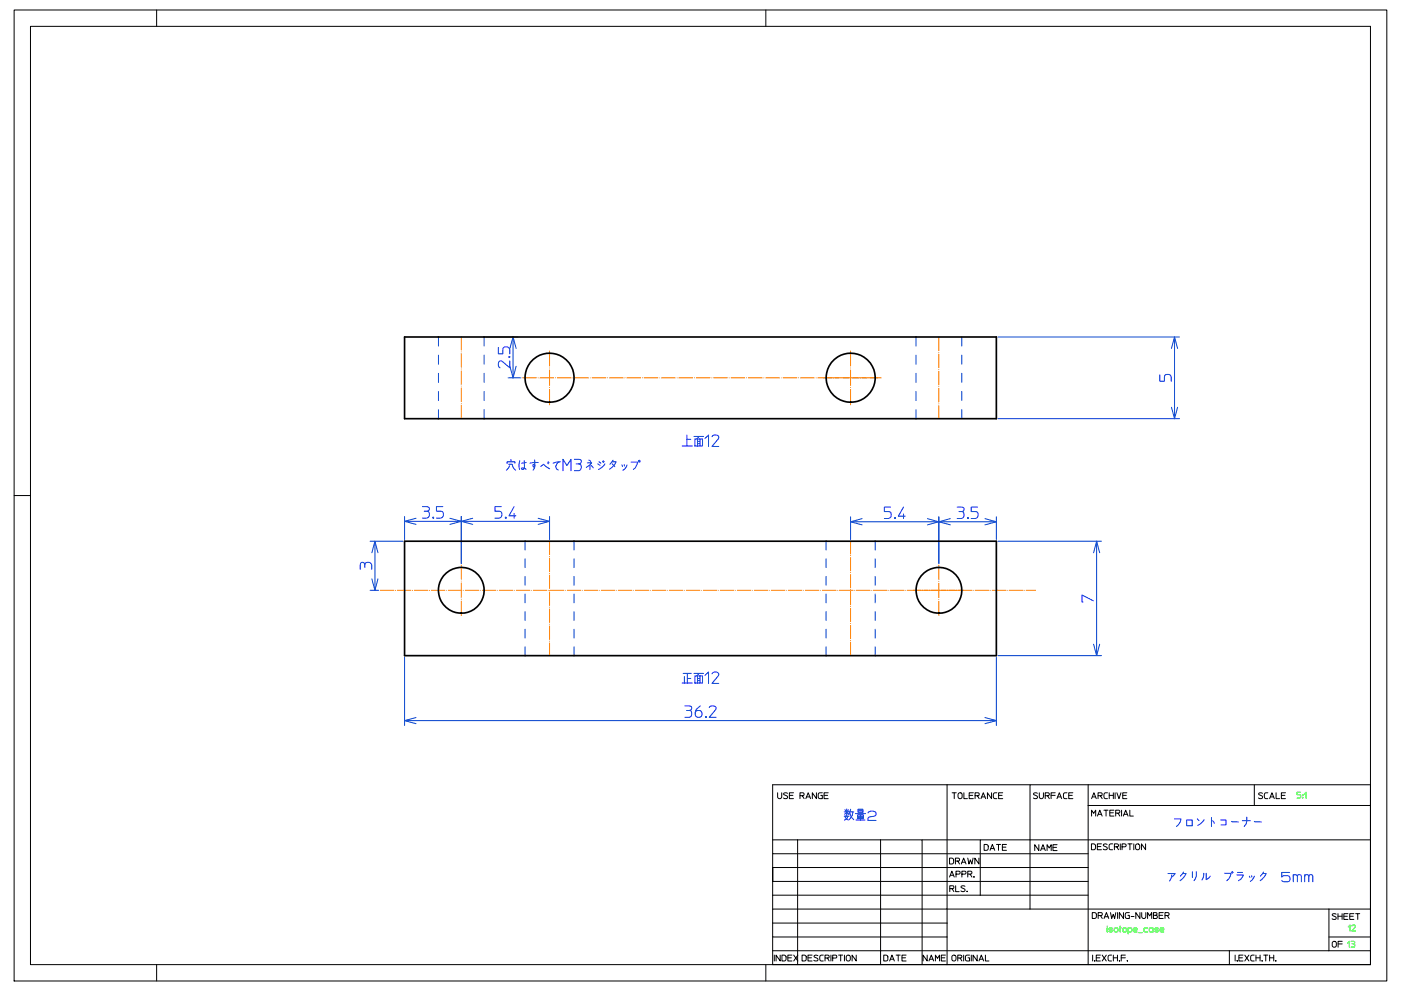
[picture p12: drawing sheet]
<svg xmlns="http://www.w3.org/2000/svg" width="420mm" height="297mm" viewBox="0 0 420 297" stroke-linecap="round" stroke-linejoin="round" font-family="sans-serif">
<path d="M156.7 113.2h107.5M281.4 101v24.5M138.3 125.5v-24.5M114 176.9h196.4" fill="none" stroke="#ff8000" stroke-width=".3" stroke-dasharray="4.1 .5 0 .5"/>
<path d="M246.9 113.2h16.2M164.7 121.3v-16.1M255 121.3v-16.1" fill="none" stroke="#ff8000" stroke-width=".3" stroke-dasharray="4.6 .6 0 .6"/>
<path d="M131.4 101v24.5M274.6 101v24.5M145.1 125.5v-24.5M288.3 125.5v-24.5" fill="none" stroke="#0040cc" stroke-width=".3" stroke-dasharray="2.7 2.7"/>
<path d="M164.7 162.2v34.3M255 196.5v-34.3" fill="none" stroke="#ff8000" stroke-width=".3" stroke-dasharray="4 .5 0 .5"/>
<path d="M281.4 169.4v15.1M289 176.9h-15.1M138.3 184.5v-15.1" fill="none" stroke="#ff8000" stroke-width=".3" stroke-dasharray="4.3 .5 0 .5"/>
<path d="M172.1 162.2v34.3M262.4 162.2v34.3M157.4 196.5v-34.3M247.6 196.5v-34.3" fill="none" stroke="#0040cc" stroke-width=".3" stroke-dasharray="2.6 2.6"/>
<g fill="none" stroke="#00f" stroke-width=".3">
<path d="M149.4 104.1v1.9h1.3v-1.3a1.08 1.08 0 0 1 1.1-.8 1.08 1.08 0 0 1 1 .8v1.3M152.5 106.9h.3v.2h-.3zM152.7 107h.1M152.8 108.2v2l-2.6-2a1.14 1.14 0 0 0-.8 .9 1.14 1.14 0 0 0 .5 1.1M347.7 112.4v1.9h1.4v-1.3a1.07 1.07 0 0 1 1-.8 1.07 1.07 0 0 1 1 .8v1.3M152.5 139.1h1l.2 .8 .9 1M152.8 139.6l-1 1.3M153.2 137.7v.7M154.4 138.8v-.4h-2.4v.5M155.8 138.1l-.2 .9 .2 1.7M157.2 138.1v2.3l-.6 .3-.3-.2v-.2l.5-.1 .9 .4M157.7 138.6l-1.3 .2"/>
<path d="M160.3 137.9v1.9l-.3 .2-.3-.4 .1-.4 .3-.1a1.43 1.43 0 0 1-.3 1.8M161.4 138.6l-2.5 .2M162.1 139.8l.8-.7 1.9 1.4M164.1 138.7l.3 .3M164.3 138.4l.3 .3M167.5 138.5a1.5 1.5 0 0 0-.5 2.1l.4 .3M168 138.4l-2.2 .4M172.2 137.7h1.7a.7 .7 0 0 1 .4 .8 .7 .7 0 0 1-.7 .5 1.07 1.07 0 0 1 .7 1.1 1.07 1.07 0 0 1-.8 1h-1.3M172.7 139h.9M176.1 138.7h1.3l-1.6 1.4M176.5 137.9l.6 .4M176.8 139.3v1.4"/>
<path d="M177.2 139.4l.7 .8M179.2 139l.7 .4M179.6 138.4l.5 .4M180.6 138.3l.3 .3M180.8 138.1l.3 .3M181.4 139l-.5 .7-1.5 1M183.5 138.4h1.2l-1.1 1.6-.9 .6M183.6 139l.7 .9M183.8 137.9l-1 1.2M186.4 139.3l.2 .5M187.1 139.2l.1 .5M188 139.3l-.8 1.3-.5 .3"/>
<path d="M189.2 138.5h2l-.8 1.7-.5 .5M191.5 138.1h.4v.3h-.4zM204.5 133.7h3M205.9 131.7h1.2M205.9 130.4v3.3M208 130.8h2.9M208.3 131.5h2.3v2.2h-2.3zM209.1 131.5v2.2M209.1 133h.7M209.1 132.3h.7M209.5 130.8l-.5 .7M209.8 131.5v2.2"/>
<path d="M211.3 131.4l1.1-1v3.4M213.4 130.9a1.11 1.11 0 0 1 1.2-.5 1.11 1.11 0 0 1 .9 .8l-2.1 2.6h2.1M126.6 151.8l1.8 .1a.68 .68 0 0 1 .3 .8 .68 .68 0 0 1-.7 .5 1.09 1.09 0 0 1 .8 1.1 1.09 1.09 0 0 1-.8 1h-1.4M127.2 153.2h.8M129.8 155h.2v.3h-.2zM129.9 155.2h.1M132.8 151.8h-2v1.4h1.4a1.08 1.08 0 0 1 .7 1 1.08 1.08 0 0 1-.7 1.1h-1.4M150.3 151.8h-1.9v1.4h1.3a1.08 1.08 0 0 1 .8 1 1.08 1.08 0 0 1-.8 1.1h-1.3M151.5 155h.2v.3h-.2zM151.7 155.2h.1M154.1 151.8l-1.5 2.8h2.1M154.1 153.9v1.4"/>
<path d="M168.8 141.1v-3.4l1.2 1.8 1.2-1.8v3.4M267 152h-1.9v1.3h1.3a1.08 1.08 0 0 1 .8 1.1 1.08 1.08 0 0 1-.8 1h-1.3M268.2 155.1h.3v.3h-.3zM268.4 155.3h.1M270.9 152l-1.6 2.7h2.1M270.9 154v1.4M286.9 152h1.4l.6 .2v.8l-.6 .3a1.11 1.11 0 0 1 .7 1.1 1.11 1.11 0 0 1-.7 1h-1.4M287.5 153.3h.8M290.1 155.1h.2v.3h-.2zM290.2 155.3h.1M293.1 152h-2v1.3h1.4a1.08 1.08 0 0 1 .7 1.1 1.08 1.08 0 0 1-.7 1h-1.4M108 170.6l.1-1.7a.68 .68 0 0 1 .8-.4 .68 .68 0 0 1 .5 .7 1.09 1.09 0 0 1 1-.7 1.09 1.09 0 0 1 1 .8v1.3"/>
<path d="M109.4 169.2v.9M327.8 180.1l-3.5-1.8v2.1h.4M204.5 204.7h3M204.8 201.8h2.5M205.2 202.8v1.9M205.3 211.6h1.3l.7 .2v.8l-.6 .3a1.08 1.08 0 0 1 .7 1.1 1.08 1.08 0 0 1-.8 1h-1.3M205.8 212.9h.9M206.1 203.3h1M206.1 201.8v2.9M208 201.8h2.9M208.3 202.6h2.3v2.1h-2.3zM209.1 202.6v2.1"/>
<path d="M209.1 203.3h.7M209.1 204h.7M209.5 201.8l-.5 .8M209.8 202.6v2.1M209.9 211.6a2.26 2.26 0 0 0-1.2 3.1 1.05 1.05 0 0 0 1.6-.1 1.05 1.05 0 0 0-.4-1.5 1.05 1.05 0 0 0-1.5 .7M211.3 202.4l1.1-1v3.4M211.5 214.7h.2v.3h-.2zM211.7 214.9h.1M212.6 212.1a1.11 1.11 0 0 1 1.2-.6 1.11 1.11 0 0 1 .9 .9l-2.1 2.6h2.1M213.4 201.9a1.1 1.1 0 0 1 1.2-.5 1.1 1.1 0 0 1 .9 .9l-2.1 2.5h2.1M253.1 244.6h1.4M253.1 243.3h1.4"/>
<path d="M253.3 242.7l.2 .3M253.4 245l.9 .8M253.8 244.3l-.4 .8M253.9 243.3l-.7 .7M253.9 242.5v1.7M254 243.5l.3 .5M254.1 244.6l-.4 .9-.5 .3M254.3 242.7l-.2 .4M254.8 243.6l.1 .6 1 1.5M254.8 243.3h1.1M255 242.5l-.6 1.5M255.7 243.5l-.2 .9-1 1.3"/>
<path d="M256.4 243.8h3.1M256.6 245.8h2.7M257 245.3h1.9M257.1 244.2h1.7v.8h-1.7zM257.1 244.6h1.7M257.2 242.5h1.5v.9h-1.5zM257.2 243h1.5M258 244.2v1.6M260.2 243.6a1.52 1.52 0 0 1 2.4 0l-.1 .8-2.2 .6-.1 .9h2.4M352.1 245.4h1.9l-.2 .9-1.1 1.4M355.7 245.7h1.7v1.8h-1.7zM359 245.4l.4 .6"/>
<path d="M361 245.7l-1.3 1.3-.6 .4M363.2 245v2.7M363.5 246l.5 .7M366 245.7h1.5v1.5h-1.5M369.2 246.2l2.1 .2M372.4 246h2.5M373.8 244.9l-.2 2-.6 .8M376 246.2l2.1 .2M350.1 261.8h2.2l-.8 1M351.3 262.2l-.7 1.9M354.5 261.8h1.1l-.5 .8-1.3 1.3M354.8 261.4l-.9 1.2"/>
<path d="M357.5 261.3v1.7M358.6 261.3v1.3l-.7 1.3M360.9 261.7l-.3 1.5-.3 .5M361.6 261.7v1.9l.7-.4 .5-.6M367.1 261.7h2l-.7 1.6-.6 .6M369.2 261.4l.3 .3M369.4 261.2l.3 .3M370.8 262.2h1.9l-.7 1.3-.7 .4M371 261.5h1.5M374.5 262.6l.2 .4M375.2 262.4l.1 .5M376.1 262.6l-.8 1.2-.5 .4"/>
<path d="M378.5 261.8h1.1l-.5 .8-1.3 1.3M378.8 261.4l-.9 1.2M386.6 261.5h-2.4v1.4l.7-.5 1.5 .2a.99 .99 0 0 1-.4 1.7h-1.1l-.7-.5M387.7 262.6l.1-.4 .4-.1 .5 .1 .2 .4M387.7 262.1v2.2M388.9 264.3v-1.7l.2-.4 .3-.1 .6 .1 .1 .4v1.7M391.1 262.6l.2-.4 .3-.1 .5 .1 .3 .4M391.1 262.1v2.2M392.4 264.3v-1.7a.61 .61 0 0 1 .6-.5 .61 .61 0 0 1 .6 .5v1.7"/>
</g>
<g fill="none" stroke="#0040cc" stroke-width=".3">
<path d="M145.6 101h9.7M152.3 113.2h3.9M152.9 109.8l.9 3.4 .9-3.4M152.9 104.4l.9-3.4 .9 3.4M153.8 101v12.2M299.2 101h54.4M351.2 104.4l.9-3.4 .9 3.4M352.1 101v24.5M299.2 125.5h54.4M351.2 122.1l.9 3.4 .9-3.4M121.3 154.8v6.9M121.3 156.2h43.4"/>
<path d="M124.7 155.3l-3.4 .9 3.4 1M134.9 155.3l3.4 .9-3.4 1M138.3 154.8v14.1M141.7 155.3l-3.4 .9 3.4 1M161.3 155.3l3.4 .9-3.4 1M164.7 154.8v6.9M255 156.4h43.7M255 154.9v6.8M258.4 155.4l-3.4 1 3.4 .9M278 155.4l3.4 1-3.4 .9M281.4 154.9v14M284.9 155.4l-3.5 1 3.5 .9"/>
<path d="M295.3 155.4l3.4 1-3.4 .9M298.7 154.9v6.8M110.9 162.2h9.9M110.9 176.9h2.6M111.5 165.7l.9-3.5 .9 3.5M111.5 173.5l.9 3.4 .9-3.4M112.4 162.2v14.7M299.2 162.2h31M327.8 165.7l1-3.5 .9 3.5M328.8 162.2v34.3M121.3 197v20.4M298.7 197v20.4"/>
<path d="M299.2 196.5h31M327.8 193.1l1 3.4 .9-3.4M121.3 216h177.4M124.7 215l-3.4 1 3.4 .9M295.3 215l3.4 1-3.4 .9"/>
</g>
<g fill="none" stroke="#000" stroke-width=".5">
<path d="M121.3 101h177.4v24.5h-177.4zM121.3 162.2h177.4v34.3h-177.4z"/>
<circle cx="164.7" cy="113.2" r="7.3"/>
<circle cx="255" cy="113.2" r="7.3"/>
<circle cx="138.3" cy="176.9" r="6.9"/>
<circle cx="281.5" cy="176.9" r="6.9"/>
</g>
<g fill="none" stroke="#000" stroke-width=".3">
<path d="M4.2 3h411.5v291h-411.5zM9.1 7.9h401.7v281.2h-401.7zM47 3v4.9M229.6 3v4.9M4.2 148.5h4.9M233.1 237.6v1.2a.62 .62 0 0 0 .6 .6 .62 .62 0 0 0 .7-.6v-1.2M236.1 237.8a.63 .63 0 0 0-.7-.2 .63 .63 0 0 0-.5 .5l.9 .4a.48 .48 0 0 1 .3 .7 .48 .48 0 0 1-.7 .2l-.5-.3M236.6 238.4h1.1M237.9 237.6h-1.3v1.8h1.3M239.8 238.5v.9M240.5 238.5h-.7v-.9h.9a.45 .45 0 0 1 .4 .5 .45 .45 0 0 1-.6 .4l.6 .9M241.6 239.4l.7-1.8 .7 1.8"/>
<path d="M241.8 238.8h1M244.8 237.6v1.8l-1.3-1.8v1.8M246.5 237.6h-.9l-.3 .5 .1 1 1.1 .3v-1h-.4M247.1 238.4h1M248.3 237.6h-1.2v1.8h1.2M283.9 235.2v37.2h-52.3v4.2M285.4 237.6h.7v1.8M286.1 237.6h.6M287.3 237.8a.62 .62 0 0 1 .7-.2 .62 .62 0 0 1 .4 .5v.7a.62 .62 0 0 1-.6 .6 .62 .62 0 0 1-.6-.6zM289 237.6v1.8h1M290.5 238.4h1.1M291.8 237.6h-1.3v1.8h1.3"/>
<path d="M292.3 238.5v.9M293 238.5h-.7v-.9h.9a.45 .45 0 0 1 .3 .5 .45 .45 0 0 1-.5 .4l.5 .9M294.1 239.4l.7-1.8 .7 1.8M294.3 238.8h1M297.3 237.6v1.8l-1.3-1.8v1.8M298.8 237.6h-.7l-.3 .5 .1 1 .9 .3M299.4 238.4h1M300.6 237.6h-1.2v1.8h1.2M308.8 235.2h-77.2v16.5M311 237.8a.61 .61 0 0 0-.7-.2 .61 .61 0 0 0-.4 .5l.9 .4a.44 .44 0 0 1 .2 .5 .44 .44 0 0 1-.4 .4l-.8-.3M311.6 237.6v1.2a.62 .62 0 0 0 .6 .6 .62 .62 0 0 0 .6-.6v-1.2M313.3 238.5v.9"/>
<path d="M314 238.5h-.7v-.9h.8a.45 .45 0 0 1 .5 .5 .45 .45 0 0 1-.6 .4l.6 .9M315.1 238.4h1.2M316.3 237.6h-1.2v1.8M316.9 239.4l.7-1.8 .7 1.8M317.1 238.8h.9M319.9 237.6h-.8l-.3 .5 .1 1 1 .3M320.4 238.4h1.1M321.6 237.6h-1.2v1.8h1.2M326.2 235.2h-17.4v16.5M326.2 235.2h49.8v6.2M326.2 235.2v53.9M327.2 239.4l.7-1.8 .7 1.8"/>
<path d="M327.5 238.8h.9M329.2 238.5v.9M329.9 238.5h-.7v-.9h.8a.45 .45 0 0 1 .4 .5 .45 .45 0 0 1-.5 .4l.5 .9M332 237.6h-.7l-.4 .5 .1 1 1 .3M332.5 237.6v1.8M332.5 238.4h1.3M333.8 237.6v1.8M334.3 237.6v1.8M334.8 237.6l.7 1.8 .6-1.8M336.6 238.4h1M337.8 237.6h-1.2v1.8h1.2M376 235.2h34.8"/>
<path d="M378.5 237.8a.6 .6 0 0 0-.7-.3 .6 .6 0 0 0-.4 .6l.8 .4a.45 .45 0 0 1 .3 .5 .45 .45 0 0 1-.5 .4l-.7-.3M380.1 237.6h-.8l-.3 .5 .1 1 1 .3M380.6 239.4l.7-1.8 .7 1.8M380.9 238.8h.9M382.6 237.6v1.8h1M384.1 238.4h1.1M385.4 237.6h-1.3v1.8h1.3M231.6 251.7v4.2h94.6M231.6 255.9v16.5M231.6 251.7h32.4M231.6 260h94.6M239.1 251.7v37.4"/>
<path d="M264 251.7v37.4h-24.9M264 251.7h12.4v37.4h-12.4M276.4 251.7h17.5M284.7 257.2h.7l.5 .3v.9l-.2 .4-1 .1zM286.4 258.1v.8M287.1 258.1h-.7v-.9h.9a.45 .45 0 0 1 .4 .5 .45 .45 0 0 1-.6 .4l.6 .8M288.2 258.9l.7-1.7 .7 1.7M288.4 258.4h1M290.1 257.2l.4 1.7 .4-1.2 .5 1.2 .3-1.7M293.5 257.2v1.7l-1.3-1.7v1.7M295 253.1h.7l.5 .3 .1 .9-.2 .4-1.1 .1zM296.8 254.8l.7-1.7 .7 1.7"/>
<path d="M297 254.3h1M298.7 253.1h.6v1.7M299.3 253.1h.7M300.5 253.9h1.1M301.7 253.1h-1.2v1.7h1.2M308.8 251.7h-14.9v16.6M308.8 251.7h102M308.8 251.7v20.7M311.4 253.1v1.8l-1.2-1.8v1.8M312 254.9l.7-1.8 .7 1.8M312.2 254.4h1M313.9 254.9v-1.8l.6 1 .6-1v1.8"/>
<path d="M315.7 254h1M316.9 253.1h-1.2v1.8h1.2M326.2 241.4h84.6M327.2 252.9h.7l.5 .4v.8l-.3 .5-.9 .1zM327.2 244.6v-1.8l.7 1 .6-1v1.8M329 253.7h1M329 244.6l.7-1.8 .7 1.8M329.2 244h1M330.2 252.9h-1.2v1.8h1.2M330.9 242.8h.7v1.8M331.6 242.8h.6M331.9 253.1a.63 .63 0 0 0-.7-.2 .63 .63 0 0 0-.4 .5l.9 .5a.42 .42 0 0 1 .3 .5 .42 .42 0 0 1-.5 .3l-.8-.2"/>
<path d="M332.7 243.6h1.1M333.6 252.9l-.8 .1-.3 .4 .1 1.1 1 .2M333.9 242.8h-1.2v1.8h1.2M334.1 253.8v.9M334.5 243.7v.9M334.8 253.8h-.7v-.9h.8a.45 .45 0 0 1 .4 .5 .45 .45 0 0 1-.5 .4l.5 .9M335.2 243.7h-.7v-.9h.8a.45 .45 0 0 1 .4 .5 .45 .45 0 0 1-.5 .4l.5 .9M335.8 252.9v1.8M336.2 242.8v1.8M336.4 253.8h.8a.44 .44 0 0 0 .4-.5 .44 .44 0 0 0-.4-.4h-.8v1.8M336.8 244.6l.7-1.8 .7 1.8M337 244h1"/>
<path d="M338.1 252.9h.6v1.8M338.7 242.8v1.8h1.1M338.7 252.9h.7M339.9 252.9v1.8M340.6 253a.64 .64 0 0 1 1.1 .4v.7a.62 .62 0 0 1-.7 .6 .62 .62 0 0 1-.6-.6zM343.4 252.9v1.8l-1.2-1.8v1.8M231.6 276.6v4.2h52.3M231.6 264.1v-4.1v4.1M231.6 276.6h52.3M231.6 264.2h94.6M231.6 268.3h94.6M284.7 262.9l.7-1.8 .7 1.8"/>
<path d="M284.7 266.3v.9M284.9 262.3h1M285.4 266.3h-.7v-.8h.9a.45 .45 0 0 1 .4 .5 .45 .45 0 0 1-.6 .3l.6 .9M286.5 265.5v1.7h1M286.6 262h.8a.44 .44 0 0 0 .4-.5 .44 .44 0 0 0-.4-.4h-.8v1.8M288.4 262h.8a.44 .44 0 0 0 .4-.5 .44 .44 0 0 0-.4-.4h-.8v1.8M289.3 265.6a.63 .63 0 0 0-.7-.2 .63 .63 0 0 0-.5 .6l.9 .4a.48 .48 0 0 1 .3 .6 .48 .48 0 0 1-.7 .2l-.5-.2M289.8 267.1l.2 .1zM289.9 267.2h.1M290.1 262v.9M290.8 262h-.7v-.9h.9a.45 .45 0 0 1 .4 .5 .45 .45 0 0 1-.6 .4l.6 .9M291.9 262.7l.1 .2z"/>
<path d="M292 262.8h.1M327.4 273.5l1.2 .2 .1 1-.4 .5-.9 .1zM329.2 274.4v.9M329.9 274.4h-.7v-.9h.9a.45 .45 0 0 1 .3 .5 .45 .45 0 0 1-.5 .4l.5 .9M331 275.3l.7-1.8 .7 1.8M331.2 274.7h1M332.9 273.5l.4 1.8 .4-1.3 .5 1.3 .3-1.8M335 273.5v1.8M336.8 273.5v1.8l-1.2-1.8v1.8M338.6 273.5h-1l-.3 .5 .1 1.1 1.2 .2v-1h-.5M339.1 274.7h.9M341.7 273.5v1.8l-1.2-1.8v1.8"/>
<path d="M342.3 273.5v1.2a.62 .62 0 0 0 .6 .6 .62 .62 0 0 0 .6-.6v-1.2M344 275.3v-1.8l.7 1 .6-1v1.8M345.8 274.3h.7a.48 .48 0 0 1 .5 .4 .48 .48 0 0 1-.4 .6h-.8v-1.8l1 .2v.5l-.3 .1M347.5 274.3h1M348.7 273.5h-1.2v1.8h1.2M349.2 274.4v.9M350 274.4h-.8v-.9h.9a.45 .45 0 0 1 .4 .5 .45 .45 0 0 1-.5 .4l.5 .9M398.4 272.4v12.5M400.5 274a.6 .6 0 0 0-.6-.2 .6 .6 0 0 0-.4 .5l.8 .4a.43 .43 0 0 1 .3 .6 .43 .43 0 0 1-.5 .3l-.8-.3M401.1 273.8v1.8M401.1 274.6h1.2M402.3 273.8v1.8"/>
<path d="M402.9 274.6h1M404.1 273.8h-1.2v1.8h1.2M404.6 274.6h1.1M405.9 273.8h-1.3v1.8h1.3M406.4 273.8h.6v1.8M407 273.8h.6M47 289.1v4.9M229.6 289.1v4.9M231.6 280.8v8.3h7.5M231.6 284.9h179.2M232.1 286.2v1.8M233.9 286.2v1.8l-1.2-1.8v1.8"/>
<path d="M234.4 286.2h.7l.5 .4 .1 .9-.4 .5h-.9zM236.2 287.1h1M237.4 286.2h-1.2v1.8h1.2M237.9 286.2l1.3 1.8M239.2 286.2l-1.3 1.8M240.5 286.2h.7l.5 .4v.9l-.2 .4-1 .1zM242.2 287.1h1.1M243.5 286.2h-1.3v1.8h1.3M245.2 286.4a.62 .62 0 0 0-.7-.2 .62 .62 0 0 0-.4 .6l.9 .4a.43 .43 0 0 1 .2 .5 .43 .43 0 0 1-.4 .3l-.8-.2M246.8 286.2l-.9 .2-.2 .4 .2 1.1 .9 .1M247.3 287.1v.9M248 287.1h-.7v-.9h.9a.45 .45 0 0 1 .4 .6 .45 .45 0 0 1-.6 .3l.6 .9"/>
<path d="M249.1 286.2v1.8M249.6 287.1h.9a.44 .44 0 0 0 .4-.4 .44 .44 0 0 0-.4-.5h-.9v1.8M251.4 286.2h.6v1.8M252 286.2h.6M253.2 286.2v1.8M253.9 286.4a.64 .64 0 0 1 1 .4v.7a.62 .62 0 0 1-.6 .5 .62 .62 0 0 1-.6-.5zM256.7 286.2v1.8l-1.3-1.8v1.8M264.9 286.2h.7l.5 .4 .1 .9-.2 .4-1.1 .1zM266.7 288l.7-1.8 .7 1.8M266.9 287.5h1M268.6 286.2h.7v1.8M269.3 286.2h.6"/>
<path d="M270.4 287.1h1.1M271.6 286.2h-1.2v1.8h1.2M276.4 289.1h49.8M278 286.2v1.8l-1.3-1.8v1.8M278.5 288l.7-1.8 .7 1.8M278.7 287.5h1M280.4 288v-1.8l.7 1 .6-1v1.8M282.2 287.1h1M283.4 286.2h-1.2v1.8h1.2M285.6 286.4a.64 .64 0 0 1 1 .4v.7a.62 .62 0 0 1-.6 .5 .62 .62 0 0 1-.6-.5zM287.1 287.1v.9M287.8 287.1h-.7v-.9h.8a.45 .45 0 0 1 .5 .5 .45 .45 0 0 1-.6 .4l.6 .9"/>
<path d="M288.9 286.2v1.8M290.7 286.2l-1 .1-.3 .5 .1 1 1.2 .2v-.9h-.5M291.2 286.2v1.8M292.9 286.2v1.8l-1.2-1.8v1.8M293.5 288l.7-1.8 .7 1.8M293.7 287.5h.9M295.4 286.2v1.8h1.1M327.6 286.2v1.8M328.1 287.9l.1 .1zM328.2 288h.1M328.6 287.1h1.1M329.9 286.2h-1.3v1.8h1.3"/>
<path d="M330.4 286.2l1.2 1.8M331.6 286.2l-1.2 1.8M333.2 286.2l-.8 .2-.2 .4 .2 1.1 .8 .1M333.8 286.2v1.8M333.8 287.1h1.2M335 286.2v1.8M335.5 287.9l.2 .1zM335.6 288h.1M336.1 287.1h1.3M337.4 286.2h-1.3v1.8M338 288h.1M368.5 284.9v4.2h-42.3"/>
<path d="M368.5 289.1h42.3M370.3 286.2v1.8M370.8 287.9l.1 .1zM370.9 288h.1M371.4 287.1h1.1M372.6 286.2h-1.2v1.8h1.2M373.2 286.2l1.2 1.8M374.4 286.2l-1.2 1.8M376 286.2l-.8 .1-.3 .5 .1 1 1 .2M376.5 286.2v1.8M376.5 287.1h1.3M377.8 286.2v1.8"/>
<path d="M378.4 288h.1M378.8 286.2h.6v1.8M379.4 286.2h.7M380.6 286.2v1.8M380.6 287.1h1.2M381.8 286.2v1.8M382.4 287.9l.1 .1zM382.4 288h.1M398.4 280.8h12.4v-8.4h-126.9v16.7M399.6 282.3a.61 .61 0 0 1 .6-.2 .61 .61 0 0 1 .4 .5v.7a.62 .62 0 0 1-.6 .6 .62 .62 0 0 1-.6-.6zM401.1 282.9h1.3M402.4 282.1h-1.3v1.8"/>
</g>
<g fill="none" stroke="#0f0" stroke-width=".35">
<path d="M389.9 237.5h-1v.7h.6a.55 .55 0 0 1 .4 .5 .55 .55 0 0 1-.4 .5h-.6M390.5 239l.1 .1zM390.5 238.2l.1 .1zM390.5 239.1h.1M390.5 238.3h.1M391 238l.5-.5v1.7M331.9 277.6h.1M331.9 278.1v1.2M333.5 278.3a.48 .48 0 0 0-.6-.3 .48 .48 0 0 0-.3 .6l.9 .2a.53 .53 0 0 1-.4 .6 .53 .53 0 0 1-.6-.4M334.2 278.2h.8l.1 .8a.56 .56 0 0 1-.5 .3 .56 .56 0 0 1-.6-.3zM335.6 278.1h.5M335.8 277.6v1.7"/>
<path d="M336.8 278.2h.7l.2 .8a.56 .56 0 0 1-.6 .3 .56 .56 0 0 1-.5-.3zM338.2 279.3l1-.2-.1-.9-.9-.1v1.8M339.8 278.7h1.1a.55 .55 0 0 0-.5-.6 .55 .55 0 0 0-.6 .3v.7l1.1 .2M341.4 279.5h1M344 278.1h-.8l-.2 .3v.7l1 .2M345.6 279l-.4 .3-.6-.1v-1l1-.1 .1 1.2M347.3 278.3a.48 .48 0 0 0-.6-.3 .48 .48 0 0 0-.3 .6l.8 .2a.53 .53 0 0 1-.4 .6 .53 .53 0 0 1-.6-.4M347.8 278.7h1.1a.55 .55 0 0 0-.5-.6 .55 .55 0 0 0-.6 .3l.1 .8 1 .1M404.2 277.8l.5-.6v1.8M405.3 277.5a.53 .53 0 0 1 .6-.3 .53 .53 0 0 1 .4 .6l-1 1.2h1M404 282.6l.5-.5v1.8M405.1 282.1l1 .2v.3l-.3 .2a.56 .56 0 0 1 .3 .6 .56 .56 0 0 1-.4 .5h-.6"/>
<path d="M405.3 282.8h.5"/>
</g>
</svg>
